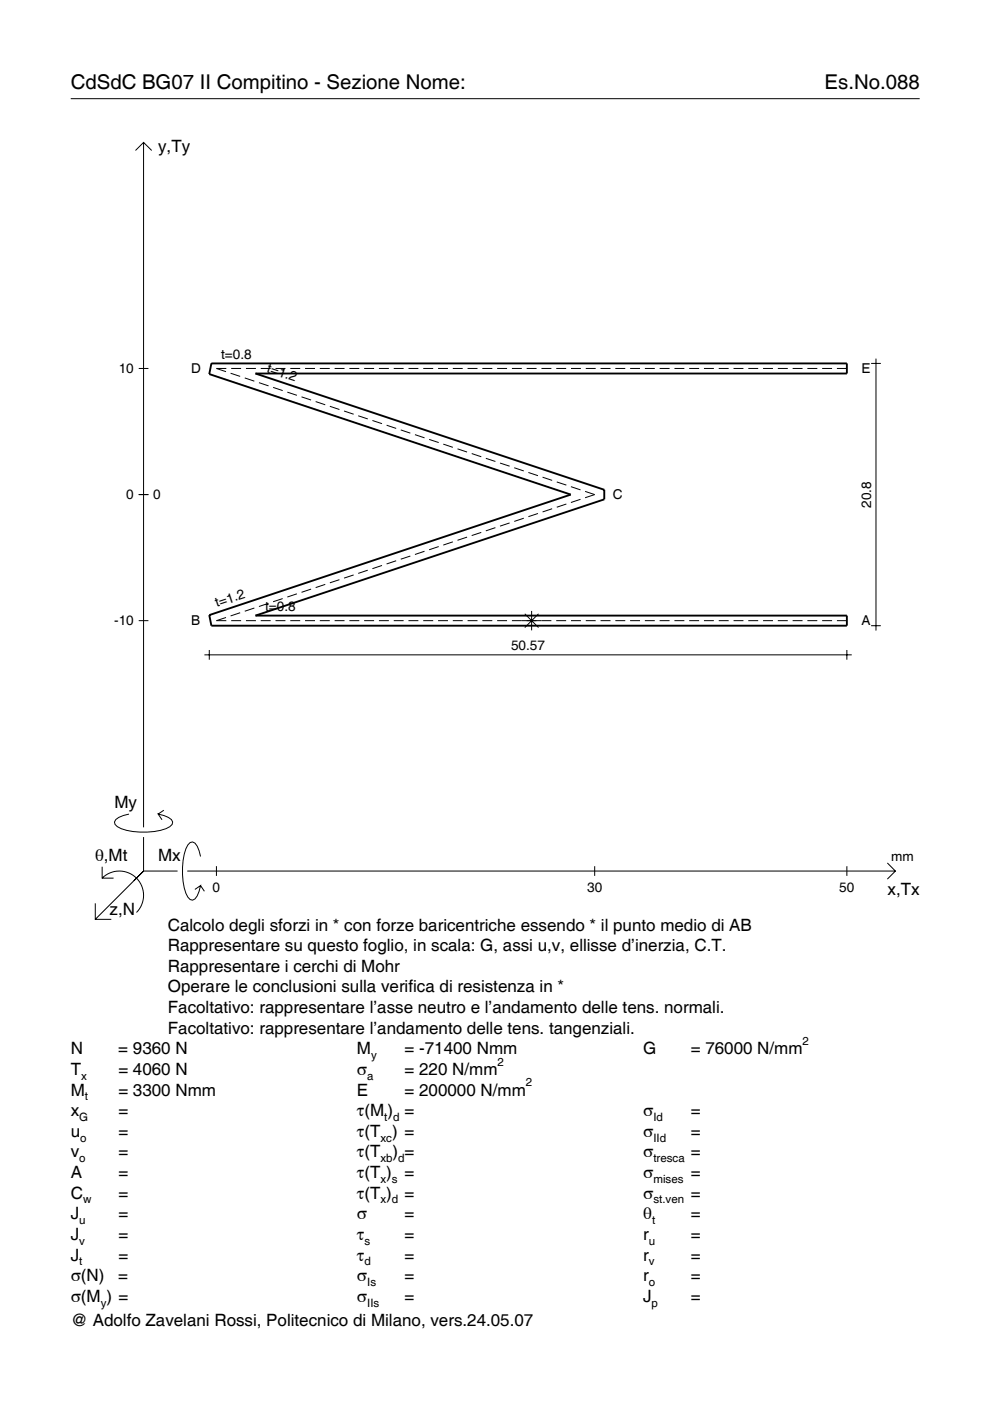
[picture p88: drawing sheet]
<svg xmlns="http://www.w3.org/2000/svg" width="210mm" height="297mm" viewBox="0 0 210 297" stroke-linecap="round" stroke-linejoin="round" font-family="sans-serif">
<defs><g id="words">
<g font-size="4.3">
<text x="15" y="18.9">CdSdC BG07 II Compitino - Sezione Nome:</text>
<text x="174.8" y="18.9">Es.No.088</text>
</g>
<g font-size="3.6">
<text x="33.5" y="32.3">y,Ty</text>
<text x="24.3" y="171.3">My</text>
<text x="20.1" y="182.6">θ,Mt</text>
<text x="33.5" y="182.6">Mx</text>
<text x="188.2" y="189.8">x,Tx</text>
<text x="23.2" y="193.9">z,N</text>
<text x="35.6" y="197.3">Calcolo degli sforzi in * con forze baricentriche essendo * il punto medio di AB</text>
<text x="35.6" y="201.7">Rappresentare su questo foglio, in scala: G, assi u,v, ellisse d’inerzia, C.T.</text>
<text x="35.6" y="206">Rappresentare i cerchi di Mohr</text>
<text x="35.6" y="210.4">Operare le conclusioni sulla verifica di resistenza in *</text>
<text x="35.6" y="214.8">Facoltativo: rappresentare l’asse neutro e l’andamento delle tens. normali.</text>
<text x="35.6" y="219.2">Facoltativo: rappresentare l’andamento delle tens. tangenziali.</text>
<text x="15" y="223.5">N</text>
<text x="15" y="227.9">T</text>
<text x="25.1" y="223.5">= 9360 N</text>
<text x="25.1" y="227.9">= 4060 N</text>
<text x="75.7" y="227.9">σ</text>
<text x="75.7" y="223.5">M</text>
<text x="85.8" y="223.5">= -71400 Nmm</text>
<text x="85.8" y="227.9">= 220 N/mm</text>
<text x="136.4" y="223.5">G</text>
<text x="146.5" y="223.5">= 76000 N/mm</text>
<text x="15" y="232.3">M</text>
<text x="25.1" y="232.3">= 3300 Nmm</text>
<text x="75.7" y="232.3">E</text>
<text x="85.8" y="232.3">= 200000 N/mm</text>
<text x="15" y="236.7">x</text>
<text x="25.1" y="236.7">=</text>
<text x="75.7" y="236.7">τ(M ) =</text>
<text x="136.4" y="236.7">σ</text>
<text x="146.5" y="236.7">=</text>
<text x="15" y="241">u</text>
<text x="15" y="245.4">v</text>
<text x="25.1" y="241">=</text>
<text x="25.1" y="245.4">=</text>
<text x="75.7" y="241">τ(T ) =</text>
<text x="75.7" y="245.4">τ(T</text>
<text x="83.3" y="245.4">) =</text>
<text x="136.4" y="241">σ</text>
<text x="136.4" y="245.4">σ</text>
<text x="146.5" y="241">=</text>
<text x="146.5" y="245.4">=</text>
<text x="15" y="249.8">A</text>
<text x="25.1" y="249.8">=</text>
<text x="75.7" y="249.8">τ(T )</text>
<text x="85.8" y="249.8">=</text>
<text x="136.4" y="249.8">σ</text>
<text x="146.5" y="249.8">=</text>
<text x="15" y="254.2">C</text>
<text x="25.1" y="254.2">=</text>
<text x="75.7" y="254.2">τ(T )</text>
<text x="85.8" y="254.2">=</text>
<text x="136.4" y="254.2">σ</text>
<text x="146.5" y="254.2">=</text>
<text x="15" y="258.5">J</text>
<text x="15" y="262.9">J</text>
<text x="25.1" y="258.5">=</text>
<text x="25.1" y="262.9">=</text>
<text x="75.7" y="258.5">σ</text>
<text x="75.7" y="262.9">τ</text>
<text x="85.8" y="258.5">=</text>
<text x="85.8" y="262.9">=</text>
<text x="136.4" y="258.5">θ</text>
<text x="136.4" y="262.9">r</text>
<text x="146.5" y="258.5">=</text>
<text x="146.5" y="262.9">=</text>
<text x="15" y="267.3">J</text>
<text x="25.1" y="267.3">=</text>
<text x="75.7" y="267.3">τ</text>
<text x="85.8" y="267.3">=</text>
<text x="136.4" y="267.3">r</text>
<text x="146.5" y="267.3">=</text>
<text x="15" y="271.7">σ(N)</text>
<text x="25.1" y="271.7">=</text>
<text x="75.7" y="271.7">σ</text>
<text x="85.8" y="271.7">=</text>
<text x="136.4" y="271.7">r</text>
<text x="146.5" y="271.7">=</text>
<text x="15" y="276">σ(M ) =</text>
<text x="15" y="281.2">@ Adolfo Zavelani Rossi, Politecnico di Milano, vers.24.05.07</text>
<text x="75.7" y="276">σ</text>
<text x="85.8" y="276">=</text>
<text x="136.4" y="276">J</text>
<text x="146.5" y="276">=</text>
</g>
<g font-size="2.9">
<text x="46.9" y="76">t=0.8</text>
<text x="25.2" y="79.1">10</text>
<text x="40.5" y="79">D</text>
<text x="56.4" y="78.9" transform="rotate(18 56.4 78.9)">t=1.2</text>
<text x="182.6" y="79">E</text>
<text x="26.8" y="105.9">0</text>
<text x="32.5" y="105.9">0</text>
<text x="129.9" y="105.8">C</text>
<text x="184.7" y="107.7" transform="rotate(-90 184.7 107.7)">20.8</text>
<text x="46" y="128.8" transform="rotate(-18 46 128.8)">t=1.2</text>
<text x="56.2" y="129.5">t=0.8</text>
<text x="24.2" y="132.6">-10</text>
<text x="40.5" y="132.5">B</text>
<text x="108.4" y="137.8">50.57</text>
<text x="182.6" y="132.5">A</text>
<text x="189" y="182.6">mm</text>
<text x="45.1" y="189.1">0</text>
<text x="124.5" y="189.1">30</text>
<text x="178" y="189.1">50</text>
</g>
<g font-size="2.4">
<text x="170.2" y="221.5">2</text>
<text x="78.7" y="224.5">y</text>
<text x="105.5" y="225.9">2</text>
<text x="17.2" y="228.9">x</text>
<text x="18" y="233.3">t</text>
<text x="77.9" y="228.9">a</text>
<text x="111.5" y="230.3">2</text>
<text x="16.8" y="237.7">G</text>
<text x="81.5" y="237.7">t d</text>
<text x="138.5" y="237.7">Id</text>
<text x="17" y="242">o</text>
<text x="80.7" y="242">xc</text>
<text x="138.5" y="242">IId</text>
<text x="16.8" y="246.4">o</text>
<text x="80.7" y="246.4">xb d</text>
<text x="80.7" y="250.8">x s</text>
<text x="138.5" y="246.4">tresca</text>
<text x="138.5" y="250.8">mises</text>
<text x="17.6" y="255.2">w</text>
<text x="80.7" y="255.2">x d</text>
<text x="138.5" y="255.2">st.ven</text>
<text x="16.8" y="259.5">u</text>
<text x="16.8" y="263.9">v</text>
<text x="77.3" y="263.9">s</text>
<text x="137.6" y="263.9">u</text>
<text x="138.2" y="259.5">t</text>
<text x="16.8" y="268.3">t</text>
<text x="77.3" y="268.3">d</text>
<text x="137.6" y="268.3">v</text>
<text x="77.9" y="272.7">Is</text>
<text x="137.6" y="272.7">o</text>
<text x="21.4" y="277">y</text>
<text x="77.9" y="277">IIs</text>
<text x="138.2" y="277">p</text>
</g>
</g></defs>
<g fill="none" stroke="#000" stroke-width=".21">
<path d="M15 20.9h180M28.7 31.9l1.7-1.7 1.8 1.7M30.4 30.2v145.2M29.4 78.1h2.1M48 78.1h-2.1l2 .7M48.9 79.1l2 .7M49 78.1h2.1M52.1 78.1h2.2M55.3 78.1h2.1M58.4 78.1h2.1M61.5 78.1h2.1M64.7 78.1h2.1"/>
<path d="M67.8 78.1h2.1M70.9 78.1h2.1M74.1 78.1h2.1M77.2 78.1h2.1M80.3 78.1h2.1M83.5 78.1h2.1M86.6 78.1h2.1M89.7 78.1h2.1M92.9 78.1h2.1M96 78.1h2.1M99.1 78.1h2.1M102.3 78.1h2.1"/>
<path d="M105.4 78.1h2.1M108.5 78.1h2.1M111.7 78.1h2.1M114.8 78.1h2.1M117.9 78.1h2.1M121.1 78.1h2.1M124.2 78.1h2.1M127.3 78.1h2.1M130.5 78.1h2.1M133.6 78.1h2.1M136.7 78.1h2.1M139.9 78.1h2.1"/>
<path d="M143 78.1h2.1M146.1 78.1h2.1M149.3 78.1h2.1M152.4 78.1h2.1M155.5 78.1h2.1M158.7 78.1h2.1M161.8 78.1h2.1M164.9 78.1h2.1M168.1 78.1h2.1M171.2 78.1h2.1M174.3 78.1h2.1M177.4 78.1h2.2"/>
<path d="M184.7 77.1h2.1M185.7 76v57.7M51.9 80.1l2 .7M54.9 81.1l2 .7M57.9 82.1l2 .7M60.9 83.1l2 .7M63.9 84.1l2.1 .7M66.9 85.1l2.1 .7M69.9 86.1l2.1 .7M72.9 87.1l2.1 .7M75.9 88.2l2.1 .6M79 89.2l2 .6"/>
<path d="M82 90.2l2 .6M85 91.2l2 .6M88 92.2l2 .6M91 93.2l2 .6M94 94.2l2 .6M97 95.2l2 .6M100 96.2l2 .6M103 97.2l2 .6M106 98.2l2 .6M109 99.2l2.1 .7M29.4 104.9h2.1M81 119.9l-2 .7"/>
<path d="M84 118.9l-2 .7M87 117.9l-2 .7M90 116.9l-2 .7M93 115.9l-2 .7M96 114.9l-2 .7M99 113.9l-2 .7M102 112.9l-2 .7M105 111.9l-2 .7M108 110.9l-2 .7M111.1 109.9l-2.1 .7M112 100.2l2.1 .7M114.1 108.9l-2.1 .6"/>
<path d="M115 101.2l2.1 .7M117.1 107.9l-2.1 .6M118 102.2l2.1 .7M120.1 106.9l-2.1 .6M121 103.2l2.1 .7M123.1 105.9l-2.1 .6M124.1 104.2l2 .7-2 .6M29.4 131.6h2.1M43.3 138.8h137.3M44.4 137.8v2.1M47.9 130.9l-2 .7h2.1M49 131.6h2.1"/>
<path d="M50.9 129.9l-2 .7M52.1 131.6h2.2M53.9 128.9l-2 .7M55.3 131.6h2.1M56.9 127.9l-2 .7M58.4 131.6h2.1M59.9 126.9l-2 .7M61.5 131.6h2.1M62.9 125.9l-2 .7M64.7 131.6h2.1M66 124.9l-2.1 .7M67.8 131.6h2.1"/>
<path d="M69 123.9l-2.1 .7M70.9 131.6h2.1M72 122.9l-2.1 .7M74.1 131.6h2.1M75 121.9l-2.1 .7M77.2 131.6h2.1M78 120.9l-2.1 .7M80.3 131.6h2.1M83.5 131.6h2.1M86.6 131.6h2.1M89.7 131.6h2.1M92.9 131.6h2.1"/>
<path d="M96 131.6h2.1M99.1 131.6h2.1M102.3 131.6h2.1M105.4 131.6h2.1M108.5 131.6h8.4M111.3 130.1l2.9 3M112.7 129.5v4.2M114.2 130.1l-2.9 3M117.9 131.6h2.1M121.1 131.6h2.1M124.2 131.6h2.1M127.3 131.6h2.1"/>
<path d="M130.5 131.6h2.1M133.6 131.6h2.1M136.7 131.6h2.1M139.9 131.6h2.1M143 131.6h2.1M146.1 131.6h2.1M149.3 131.6h2.1M152.4 131.6h2.1M155.5 131.6h2.1M158.7 131.6h2.1M161.8 131.6h2.1M164.9 131.6h2.1"/>
<path d="M168.1 131.6h2.1M171.2 131.6h2.1M174.3 131.6h2.1M177.4 131.6h2.2M179.6 137.8v2.1M184.7 132.7h2.1M27.3 172.6a3.6 3.6 0 0 0-3 1.7l.1 .5a5.7 5.7 0 0 0 3.8 1.5 13.3 13.3 0 0 0 7.8-1l.5-.5 .1-.5a3.6 3.6 0 0 0-3.1-1.7l.8 1.2M30.4 177.5v7.2M34.7 171.8l-1.2 .8M20.2 191.5v3.4h3.4M21.7 186.2a5.1 5.1 0 0 1 7.2 0 5.1 5.1 0 0 1 0 7.3M21.7 183.8v2.4h2.4"/>
<path d="M30.4 184.7l-10.2 10.2M30.4 184.7l-2 2M30.4 184.7h7.2M39.7 184.7h150.1M42.5 181.6a3.6 3.6 0 0 0-1.7-3.1l-.5 .1a5.7 5.7 0 0 0-1.5 3.8 13.3 13.3 0 0 0 1 7.8l.5 .5 .5 .2a3.6 3.6 0 0 0 1.7-3.1l-1.2 .8M42.5 187.8l.8 1.2M45.9 183.7v2M126.1 183.7v2M179.6 183.7v2M188.1 183l1.7 1.7-1.7 1.7"/>
</g>
<path d="M44.8 77.1h134.8v2.1h-125.4l73.9 24.6v2.1l-73.9 24.6h125.4v2.2h-134.8l-.4-2.3 76.6-25.5-76.6-25.6z" fill="none" stroke="#000" stroke-width=".4"/>
<use href="#words"/>
</svg>
